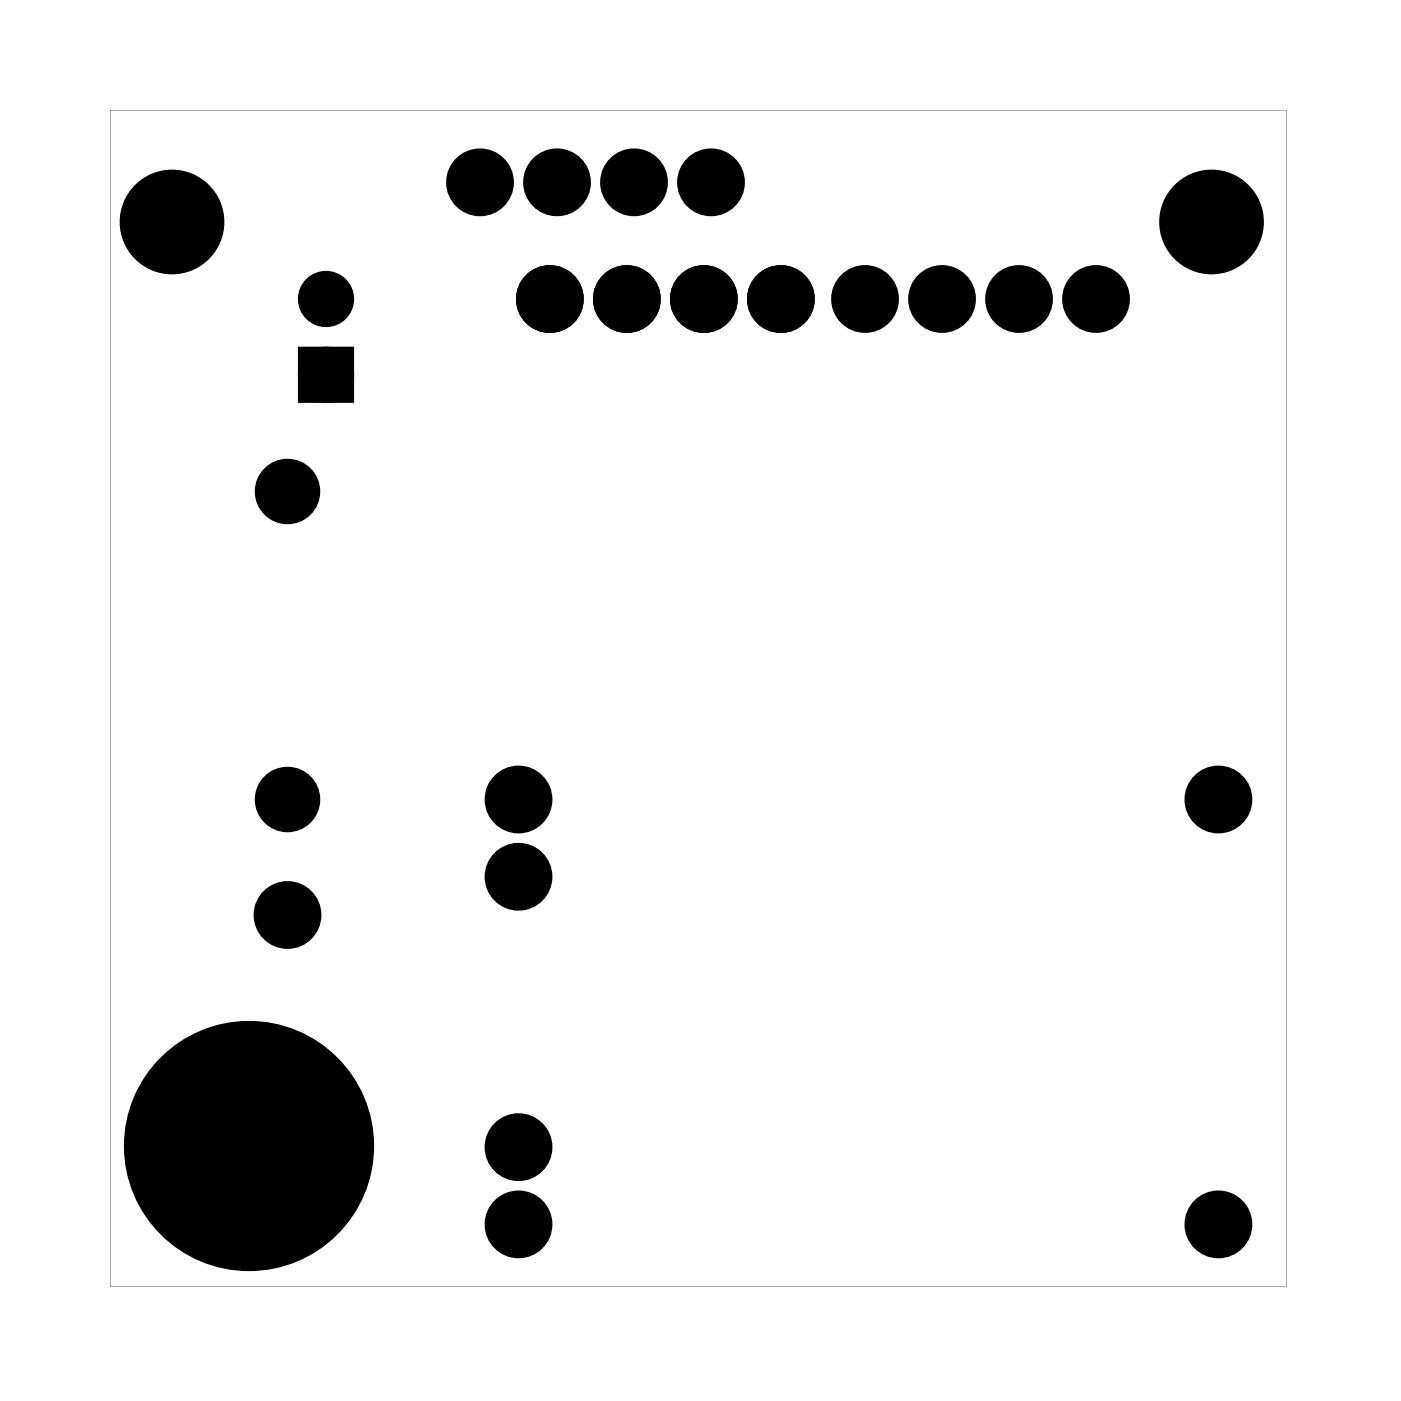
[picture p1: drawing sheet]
<svg xmlns="http://www.w3.org/2000/svg" width="46mm" height="46mm" viewBox="0 0 46 46" stroke-linecap="round" stroke-linejoin="round" font-family="sans-serif">
<g fill="#000">
<path d="M10.2 11.8h1.2v1.2h-1.2z"/>
<path d="M3.6 3.6v38.8h38.8v-38.8zM3.6 3.6h38.8v38.8h-38.8z"/>
</g>
<g fill="#000">
<circle cx="5.7" cy="7.3" r="1.6"/>
<circle cx="9.5" cy="16.2" r=".7"/>
<circle cx="10.8" cy="9.9" r=".6"/>
<circle cx="10.8" cy="12.4" r=".6"/>
<circle cx="15.8" cy="6" r=".74"/>
<circle cx="18.1" cy="9.9" r=".74"/>
<circle cx="18.4" cy="6" r=".74"/>
<circle cx="20.7" cy="9.9" r=".74"/>
<circle cx="20.9" cy="6" r=".74"/>
<circle cx="23.2" cy="9.9" r=".74"/>
<circle cx="23.5" cy="6" r=".74"/>
<circle cx="25.8" cy="9.9" r=".74"/>
<circle cx="28.5" cy="9.9" r=".74"/>
<circle cx="31.1" cy="9.9" r=".74"/>
<circle cx="33.6" cy="9.9" r=".74"/>
<circle cx="36.2" cy="9.9" r=".74"/>
<circle cx="40" cy="7.3" r="1.6"/>
<circle cx="8.2" cy="37.8" r="4"/>
<circle cx="9.5" cy="30.2" r=".74"/>
<circle cx="9.5" cy="26.4" r=".7"/>
<circle cx="17.1" cy="26.4" r=".74"/>
<circle cx="17.1" cy="37.8" r=".74"/>
<circle cx="17.1" cy="28.9" r=".74"/>
<circle cx="40.2" cy="26.4" r=".74"/>
<circle cx="17.1" cy="40.4" r=".74"/>
<circle cx="40.2" cy="40.4" r=".74"/>
</g>
<g fill="none" stroke="#000" stroke-width=".76" stroke-linecap="butt">
<circle cx="9.5" cy="16.2" r=".7"/>
<circle cx="15.8" cy="6" r=".74"/>
<circle cx="18.1" cy="9.9" r=".74"/>
<circle cx="18.4" cy="6" r=".74"/>
<circle cx="20.7" cy="9.9" r=".74"/>
<circle cx="20.9" cy="6" r=".74"/>
<circle cx="23.2" cy="9.9" r=".74"/>
<circle cx="23.5" cy="6" r=".74"/>
<circle cx="25.8" cy="9.9" r=".74"/>
<circle cx="28.5" cy="9.9" r=".74"/>
<circle cx="31.1" cy="9.9" r=".74"/>
<circle cx="33.6" cy="9.9" r=".74"/>
<circle cx="36.2" cy="9.9" r=".74"/>
<circle cx="9.5" cy="30.2" r=".74"/>
<circle cx="9.5" cy="26.4" r=".7"/>
<circle cx="17.1" cy="26.4" r=".74"/>
<circle cx="17.1" cy="37.8" r=".74"/>
<circle cx="17.1" cy="28.9" r=".74"/>
<circle cx="40.2" cy="26.4" r=".74"/>
<circle cx="17.1" cy="40.4" r=".74"/>
<circle cx="40.2" cy="40.4" r=".74"/>
</g>
<g fill="none" stroke="#000" stroke-width=".65" stroke-linecap="butt">
<path d="M10.2 11.8h1.2v1.2h-1.2z"/>
<circle cx="10.8" cy="9.9" r=".6"/>
<circle cx="10.8" cy="12.4" r=".6"/>
</g>
<g fill="none" stroke="#000" stroke-width=".25">
<circle cx="5.7" cy="7.3" r="1.6"/>
<circle cx="40" cy="7.3" r="1.6"/>
<circle cx="8.2" cy="37.8" r="4"/>
</g>
</svg>
